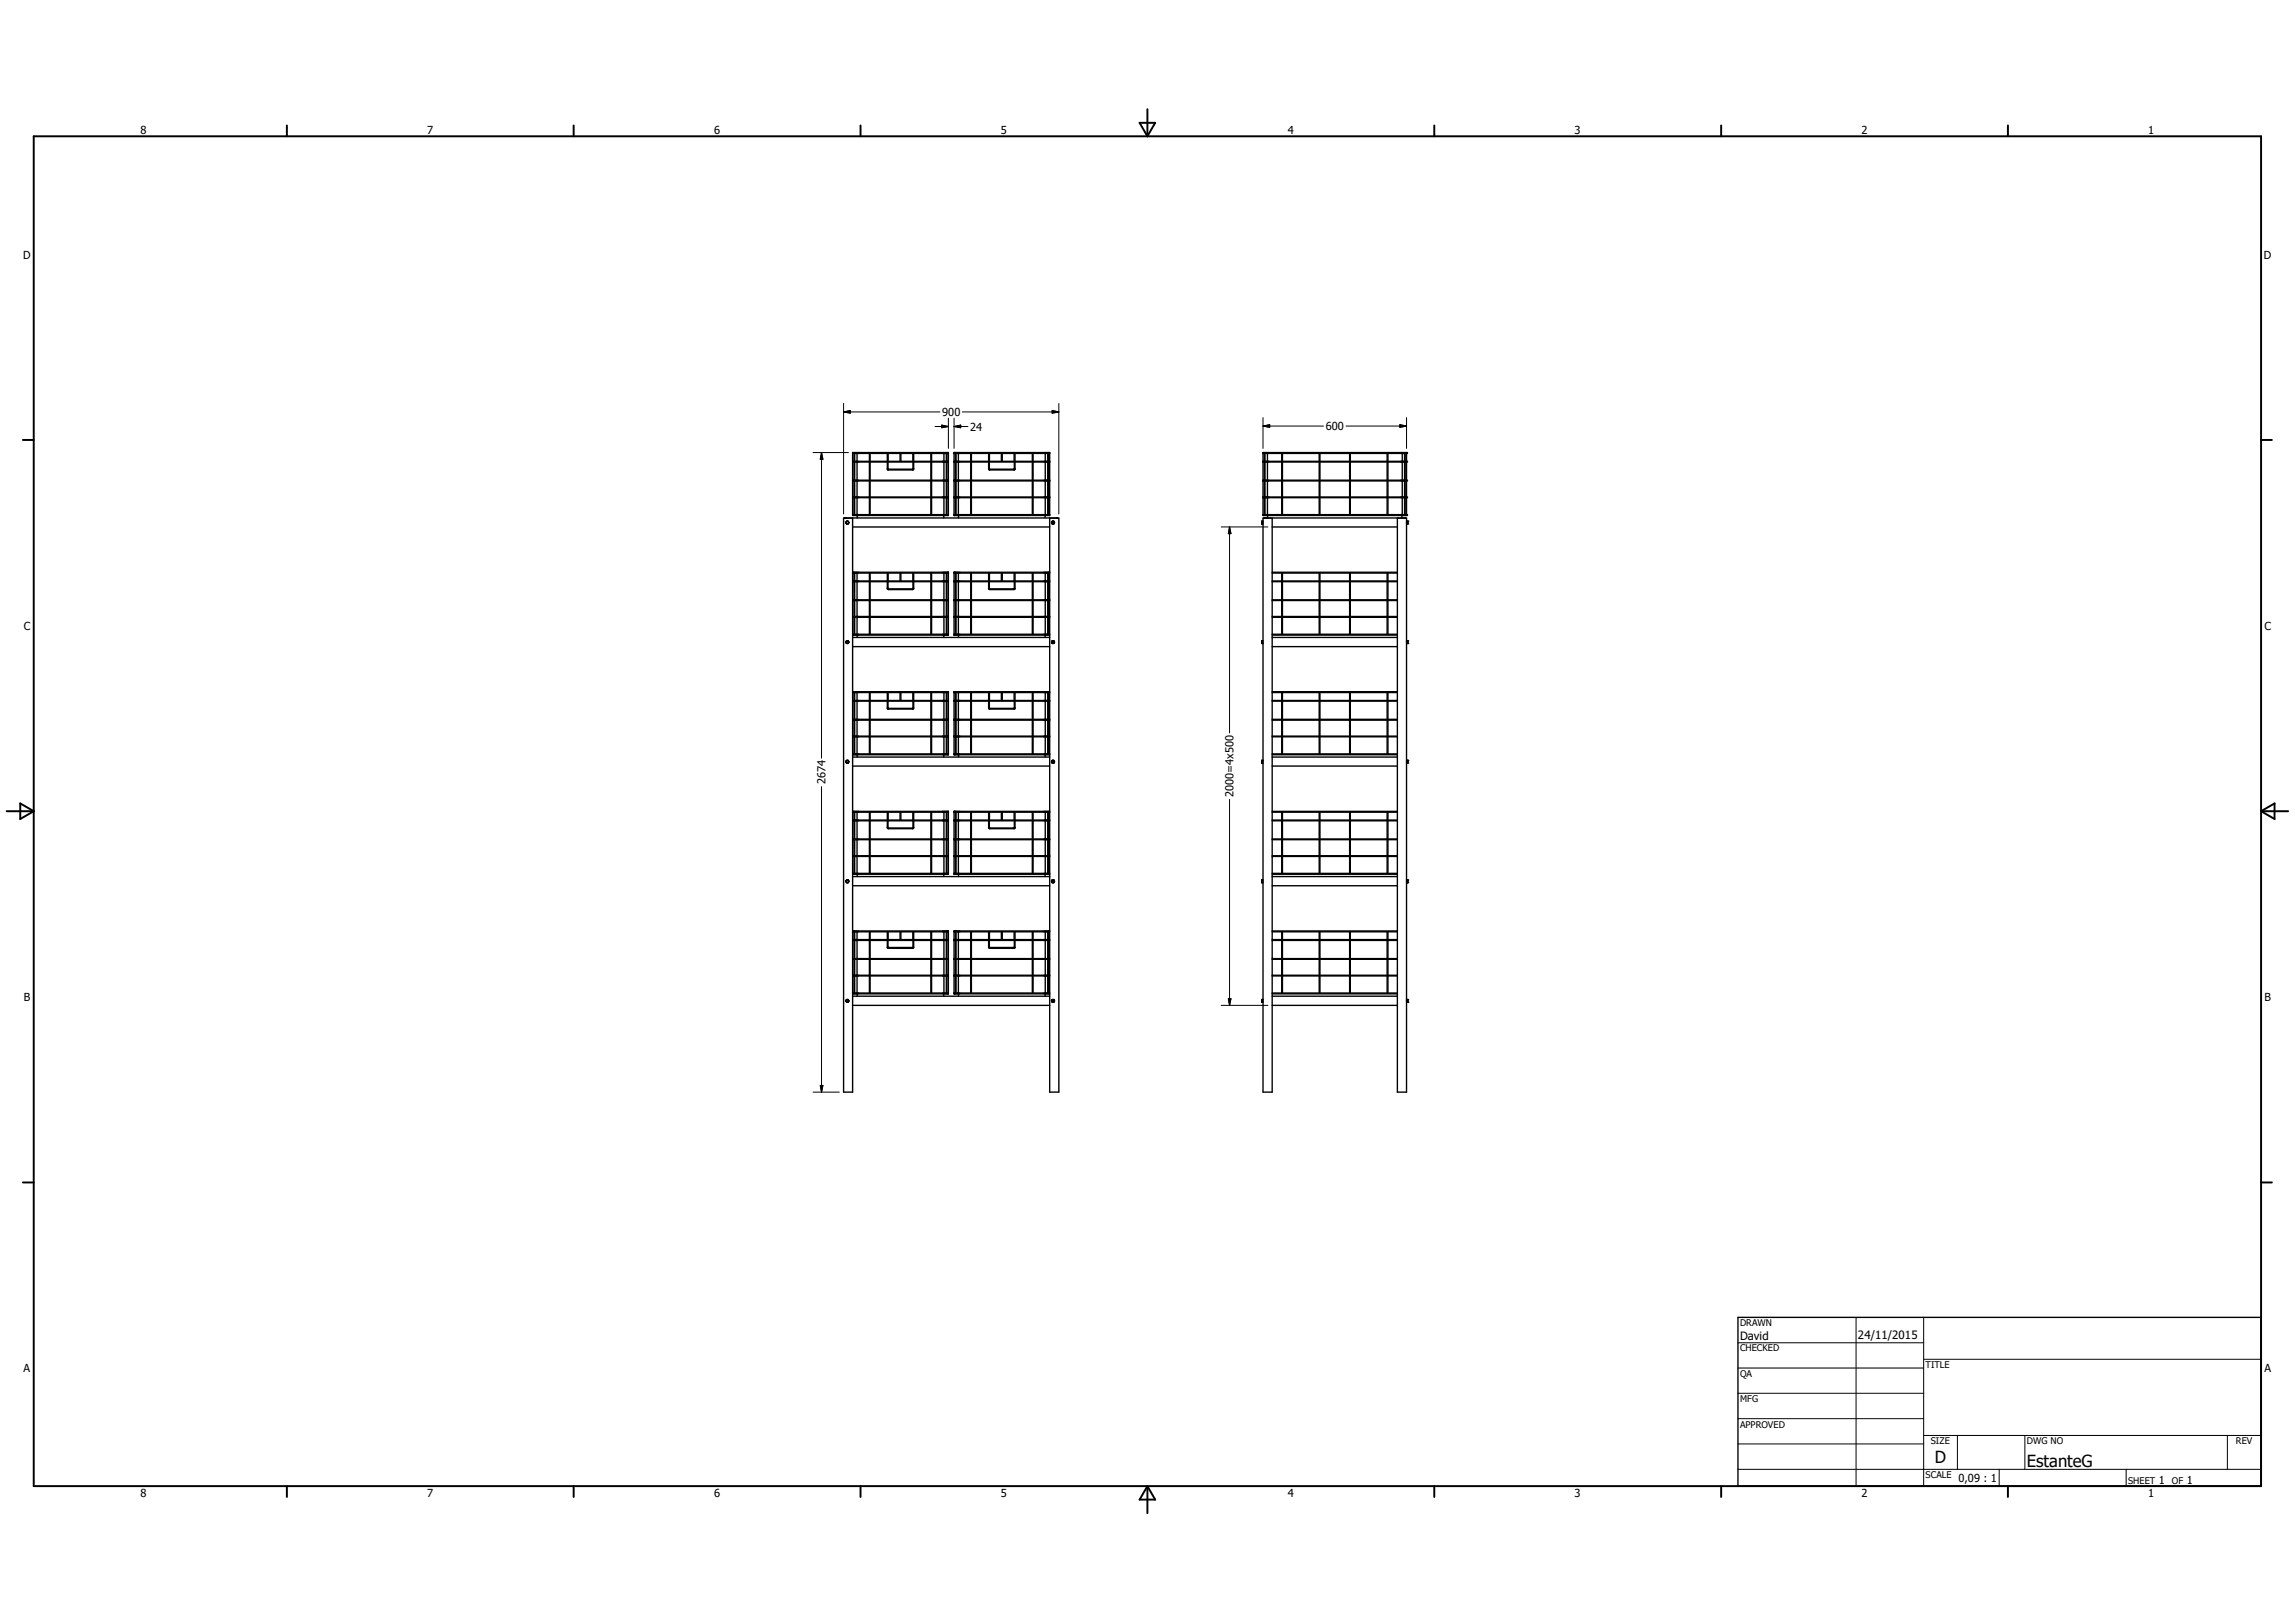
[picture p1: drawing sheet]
<svg xmlns="http://www.w3.org/2000/svg" width="420mm" height="297mm" viewBox="0 0 420 297" stroke-linecap="round" stroke-linejoin="round" font-family="sans-serif">
<defs><g id="words">
<g font-size="3.1">
<text x="354.1" y="267.8">D</text>
<text x="370.9" y="268.4">EstanteG</text>
</g>
<g font-size="2.1">
<text x="318.4" y="245.3">David</text>
<text x="340" y="245">24/11/2015</text>
</g>
<g font-size="2">
<text x="25.7" y="24.5">8</text>
<text x="78.2" y="24.5">7</text>
<text x="130.7" y="24.5">6</text>
<text x="183.2" y="24.5">5</text>
<text x="235.7" y="24.5">4</text>
<text x="288.2" y="24.5">3</text>
<text x="340.7" y="24.5">2</text>
<text x="393.1" y="24.5">1</text>
<text x="4.2" y="47.3">D</text>
<text x="414.3" y="47.3">D</text>
<text x="172.4" y="76.1">900</text>
<text x="177.5" y="78.8">24</text>
<text x="242.6" y="78.7">600</text>
<text x="4.4" y="115.2">C</text>
<text x="414.4" y="115.2">C</text>
<text x="151.1" y="143.6" transform="rotate(-90 151.1 143.6)">2674</text>
<text x="225.8" y="145.9" transform="rotate(-90 225.8 145.9)">2000=4x500</text>
<text x="4.4" y="183.1">B</text>
<text x="414.4" y="183.1">B</text>
<text x="4.3" y="251.1">A</text>
<text x="414.4" y="251.1">A</text>
<text x="25.7" y="273.9">8</text>
<text x="78.2" y="273.9">7</text>
<text x="130.7" y="273.9">6</text>
<text x="183.2" y="273.9">5</text>
<text x="235.7" y="273.9">4</text>
<text x="288.2" y="273.9">3</text>
<text x="340.7" y="273.9">2</text>
<text x="358.4" y="271.2">0,09 : 1</text>
<text x="393.1" y="273.9">1</text>
<text x="395.1" y="271.6">1</text>
<text x="400.2" y="271.6">1</text>
</g>
<g font-size="1.7">
<text x="318.4" y="242.7">DRAWN</text>
<text x="318.4" y="252">QA</text>
<text x="318.4" y="247.3">CHECKED</text>
<text x="352.4" y="250.4">TITLE</text>
<text x="318.4" y="256.6">MFG</text>
<text x="318.4" y="261.2">APPROVED</text>
<text x="353.4" y="264.3">SIZE</text>
<text x="370.9" y="264.3">DWG NO</text>
<text x="409.2" y="264.3">REV</text>
<text x="352.4" y="270.5">SCALE</text>
<text x="389.5" y="271.6">SHEET</text>
<text x="397.5" y="271.6">OF</text>
</g>
</g></defs>
<g fill="none" stroke="#000" stroke-width=".25">
<path d="M154.6 94.8h.1M154.8 94.8h.1M154.8 95.6l.1 .1M154.9 95.7v.2l.3-.1M154.9 95.7l.3 .1M154.9 95.5l-.1 .1M155 95.4l-.1 .1M155.1 95.4h.1M155.2 95.4l.1 .2M155.2 95.4l-.3 .1M155.3 95.7l-.1 .1M155.3 95.6v.1"/>
<path d="M156 82.8h17.6v11.5h-17.6zM156 94.8v105.1h-1.6v-105.1h39.4v105.1h-1.7v-105.1M156 96.4h36.1M156 83h.3v1.4h-.3M156 84.5h.3v3.4h-.3M156 88h.3v2.9h-.3M156 91.1h.3v3.1h-.3M156.4 83h2.7v1.4h-2.7zM156.4 84.5h2.7v3.4h-2.7zM156.4 88h2.7v2.9h-2.7zM156.4 91.1h2.7v3.1h-2.7zM156.8 83v1.4"/>
<path d="M156.8 84.5v3.4M156.8 88v2.9M156.8 91.1v3.1M156.9 94.3v.5M159.2 83h3.2v1.4h-3.2zM159.2 84.5h11.2v3.4h-11.2zM159.2 88h11.2v2.9h-11.2zM159.2 91.1h11.2v3.1h-11.2zM162.4 84.5v1.3l.1 .2h4.6l.1-1.5M162.5 84.5l.1 1.4h4.4l.1-1.4M162.5 83h2.2v1.4h-2.2zM164.9 83h2.2v1.4h-2.2z"/>
<path d="M167.2 83h3.2v1.4h-3.2zM170.5 83h2.7v1.4h-2.7zM170.5 84.5h2.7v3.4h-2.7zM170.5 88h2.7v2.9h-2.7zM170.5 91.1h2.7v3.1h-2.7zM172.7 94.3v.5M172.7 83v1.4M172.7 84.5v3.4M172.7 88v2.9M172.7 91.1v3.1M173.6 83h-.3v1.4h.3M173.6 84.5h-.3v3.4h.3"/>
<path d="M173.6 88h-.3v2.9h.3M173.6 91.1h-.3v3.1h.3M174.6 94.3h.1M174.6 83h.1M174.6 84.4h.1M174.6 84.5h.1M174.6 87.9h.1M174.6 88h.1M174.6 90.9h.1M174.6 91.1h.1M174.6 94.2h.1M174.6 82.8h.1"/>
<path d="M174.6 82.8h17.5v11.5h-17.5M174.6 83h.3v1.4h-.3M174.6 84.5h.3v3.4h-.3M174.6 88h.3v2.9h-.3M174.6 91.1h.3v3.1h-.3M174.6 82.8v11.5M175 83h2.6v1.4h-2.6zM175 84.5h2.6v3.4h-2.6zM175 88h2.6v2.9h-2.6zM175 91.1h2.6v3.1h-2.6zM175.4 83v1.4M175.4 84.5v3.4"/>
<path d="M175.4 88v2.9M175.4 91.1v3.1M175.4 94.3v.5M177.8 83h3.1v1.4h-3.1zM177.8 84.5h11.1v3.4h-11.1zM177.8 88h11.1v2.9h-11.1zM177.8 91.1h11.1v3.1h-11.1zM180.9 84.5v1.3l.2 .2h4.5l.2-.2v-1.3M181.1 84.5v1.4h4.5v-1.4M181.1 83h2.2v1.4h-2.2zM183.4 83h2.2v1.4h-2.2zM185.8 83h3.1v1.4h-3.1z"/>
<path d="M189.1 83h2.6v1.4h-2.6zM189.1 84.5h2.6v3.4h-2.6zM189.1 88h2.6v2.9h-2.6zM189.1 91.1h2.6v3.1h-2.6zM191.3 94.3v.5M191.3 83v1.4M191.3 84.5v3.4M191.3 88v2.9M191.3 91.1v3.1M192.1 83h-.3v1.4h.3M192.1 84.5h-.3v3.4h.3M192.1 88h-.3v2.9h.3"/>
<path d="M192.1 91.1h-.3v3.1h.3M192.5 95.6v.1M192.5 95.7l.2 .2 .2-.2M192.5 95.7l.1 .2h.3v-.2M192.5 95.5l.1-.1 .3 .1M192.5 95.5v.1M192.6 95.4l-.1 .1M192.8 95.4l.1 .1M192.9 95.5v.2M193.3 94.8h.1M193.4 94.8h.1M193.5 94.8h.1"/>
<path d="M230.9 95.4h.1M230.9 95.9h.1M230.9 95.4h.2M230.9 95.9h.2M230.9 95.4v.5M230.9 95.8l.1 .1M230.9 95.6h.1M231 95.6l-.1 .1M231 95.4h-.1M231 95.6h.1M231.1 83h.3v1.4h-.3M231.1 84.5h.3v3.4h-.3"/>
<path d="M231.1 88h.3v2.9h-.3M231.1 91.1h.3v3.1h-.3M231.4 94.8h.1M231.5 83h3.1v1.4h-3.1zM231.5 84.5h3.1v3.4h-3.1zM231.5 88h3.1v2.9h-3.1zM231.5 91.1h3.1v3.1h-3.1zM231.5 94.8h.1M231.6 94.8h.1M232 83v1.4M232 84.5v3.4M232 88v2.9"/>
<path d="M232 91.1v3.1M232 94.3v.5M232.8 94.8v105.1h-1.7v-105.1h26.3v105.1h-1.7v-105.1M232.8 96.4h22.9M234.7 83h6.7v1.4h-6.7zM234.7 84.5h6.7v3.4h-6.7zM234.7 88h6.7v2.9h-6.7zM234.7 91.1h6.7v3.1h-6.7zM241.6 83h5.4v1.4h-5.4zM241.6 84.5h5.4v3.4h-5.4zM241.6 88h5.4v2.9h-5.4zM241.6 91.1h5.4v3.1h-5.4z"/>
<path d="M247.1 83h6.7v1.4h-6.7zM247.1 84.5h6.7v3.4h-6.7zM247.1 88h6.7v2.9h-6.7zM247.1 91.1h6.7v3.1h-6.7zM254 83h3v1.4h-3zM254 84.5h3v3.4h-3zM254 88h3v2.9h-3zM254 91.1h3v3.1h-3zM256.6 94.3v.5M256.6 83v1.4M256.6 84.5v3.4M256.6 88v2.9"/>
<path d="M256.6 91.1v3.1M257 94.8h.1M257.2 94.8h.1M257.4 83h.1M257.4 84.4h.1M257.4 84.5h.1M257.4 87.9h.1M257.4 88h.1M257.4 90.9h.1M257.4 91.1h.1M257.4 94.2h.1M257.4 94.3h.1"/>
<path d="M257.4 82.8h.1M257.4 95.4h.2M257.4 95.9h.2M257.4 83h-.3v1.4h.3M257.4 84.5h-.3v3.4h.3M257.4 88h-.3v2.9h.3M257.4 91.1h-.3v3.1h.3M257.4 82.8h-26.3v11.5h26.3M257.4 82.8v11.5M257.4 95.6h.2M257.6 95.4h.1M257.6 95.6v.1"/>
<path d="M257.6 95.9h.1M257.6 95.4v.5M257.6 95.6h.1M257.6 95.8v.1M154.8 117.4v.2M154.8 117.5v.1M154.8 117.6h.1M154.9 117.6l.3 .1M154.9 117.6l.1 .1M155.2 117.7h-.1M155.2 117.3h-.1l-.3 .1M155.2 117.3l.1 .1"/>
<path d="M155.2 117.3h-.3l-.1 .2M155.2 117.3l.1 .2M155.3 117.5v.1M155.3 117.6l-.1 .1M155.3 117.4v.2M156 116.6h36.1M156 118.3h36.1M156 104.7h17.6v11.5h-17.6M156 104.9h.3v1.4h-.3M156 106.4h.3v3.4h-.3M156 109.9h.3v2.9h-.3M156 113h.3v3.1h-.3"/>
<path d="M156.4 104.9h2.7v1.4h-2.7zM156.4 106.4h2.7v3.4h-2.7zM156.4 109.9h2.7v2.9h-2.7zM156.4 113h2.7v3.1h-2.7zM156.8 104.9v1.4M156.8 106.4v3.4M156.8 109.9v2.9M156.8 113v3.1M156.9 116.2v.4M159.2 104.9h3.2v1.4h-3.2zM159.2 106.4h11.2v3.4h-11.2zM159.2 109.9h11.2v2.9h-11.2z"/>
<path d="M159.2 113h11.2v3.1h-11.2zM162.4 106.4v1.3l.2 .2h4.4l.2-.2v-1.3M162.5 106.4l.1 1.4h4.4l.1-1.4M162.5 104.9h2.2v1.4h-2.2zM164.9 104.9h2.2v1.4h-2.2zM167.2 104.9h3.2v1.4h-3.2zM170.5 104.9h2.7v1.4h-2.7zM170.5 106.4h2.7v3.4h-2.7zM170.5 109.9h2.7v2.9h-2.7zM170.5 113h2.7v3.1h-2.7zM172.7 116.2v.4M172.7 104.9v1.4"/>
<path d="M172.7 106.4v3.4M172.7 109.9v2.9M172.7 113v3.1M173.6 104.9h-.3v1.4h.3M173.6 106.4h-.3v3.4h.3M173.6 109.9h-.3v2.9h.3M173.6 113h-.3v3.1h.3M174.6 116.2h.1M174.6 104.9h.1M174.6 106.3h.1M174.6 106.4h.1M174.6 109.8h.1"/>
<path d="M174.6 109.9h.1M174.6 112.8h.1M174.6 113h.1M174.6 116.1h.1M174.6 104.7h.1M174.6 104.7v11.5M174.6 104.9h.3v1.4h-.3M174.6 106.4h.3v3.4h-.3M174.6 109.9h.3v2.9h-.3M174.6 113h.3v3.1h-.3M174.6 116.2h17.5M174.6 104.7h17.5"/>
<path d="M175 104.9h2.6v1.4h-2.6zM175 106.4h2.6v3.4h-2.6zM175 109.9h2.6v2.9h-2.6zM175 113h2.6v3.1h-2.6zM175.4 104.9v1.4M175.4 106.4v3.4M175.4 109.9v2.9M175.4 113v3.1M175.4 116.2v.4M177.8 104.9h3.1v1.4h-3.1zM177.8 106.4h11.1v3.4h-11.1zM177.8 109.9h11.1v2.9h-11.1z"/>
<path d="M177.8 113h11.1v3.1h-11.1zM180.9 106.4v1.3l.3 .2h4.3l.3-.2v-1.3M181.1 106.4l.1 1.4h4.3l.1-1.4M181.1 104.9h2.2v1.4h-2.2zM183.4 104.9h2.2v1.4h-2.2zM185.8 104.9h3.1v1.4h-3.1zM189.1 104.9h2.6v1.4h-2.6zM189.1 106.4h2.6v3.4h-2.6zM189.1 109.9h2.6v2.9h-2.6zM189.1 113h2.6v3.1h-2.6zM191.3 116.2v.4M191.3 104.9v1.4"/>
<path d="M191.3 106.4v3.4M191.3 109.9v2.9M191.3 113v3.1M192.1 104.9h-.3v1.4h.3M192.1 106.4h-.3v3.4h.3M192.1 109.9h-.3v2.9h.3M192.1 113h-.3v3.1h.3M192.5 117.4v.2M192.5 117.5v.1M192.5 117.6h.1M192.5 117.6l.1 .1 .3-.1M192.5 117.6l.1 .1"/>
<path d="M192.9 117.4v.2M192.9 117.6l-.1 .1M192.9 117.4v-.1h-.3l-.1 .2M192.9 117.4l-.2-.1-.2 .1M230.9 117.7h.1M230.9 117.3h.1M230.9 117.7h.2M230.9 117.3h.2M230.9 117.3v.4M230.9 117.4l.1 .1M231 117.5l-.1 .1M231 117.3h-.1"/>
<path d="M231 117.5h.1M232.8 116.6h22.9M232.8 118.3h22.9M232.8 104.9h1.8v1.4h-1.8M232.8 106.4h1.8v3.4h-1.8M232.8 109.9h1.8v2.9h-1.8M232.8 113h1.8v3.1h-1.8M232.8 116.2h22.9M232.8 104.7h22.9M234.7 104.9h6.7v1.4h-6.7zM234.7 106.4h6.7v3.4h-6.7zM234.7 109.9h6.7v2.9h-6.7z"/>
<path d="M234.7 113h6.7v3.1h-6.7zM241.6 104.9h5.4v1.4h-5.4zM241.6 106.4h5.4v3.4h-5.4zM241.6 109.9h5.4v2.9h-5.4zM241.6 113h5.4v3.1h-5.4zM247.1 104.9h6.7v1.4h-6.7zM247.1 106.4h6.7v3.4h-6.7zM247.1 109.9h6.7v2.9h-6.7zM247.1 113h6.7v3.1h-6.7zM255.7 104.9h-1.7v1.4h1.7M255.7 106.4h-1.7v3.4h1.7M255.7 109.9h-1.7v2.9h1.7"/>
<path d="M255.7 113h-1.7v3.1h1.7M257.4 117.7h.2M257.4 117.3h.2M257.4 117.5h.2M257.6 117.3h.1M257.6 117.5v.1M257.6 117.7h.1M257.6 117.3v.4M257.6 117.4v.1M154.8 139.4l.1 .1M154.9 139.3l-.1 .1M154.9 139.5v.1h.3"/>
<path d="M154.9 139.5l.3 .1M154.9 139.3l-.1 .2M155 139.2l-.1 .1M155.1 139.2h.1M155.2 139.2l.1 .1M155.2 139.2h-.3v.1M155.3 139.3v.1M155.3 139.4l-.1 .2M156 138.5h36.1M156 126.6h17.6v11.5h-17.6M156 126.7h.3v1.5h-.3M156 128.3h.3v3.3h-.3"/>
<path d="M156 131.8h.3v2.9h-.3M156 134.8h.3v3.2h-.3M156.4 126.7h2.7v1.5h-2.7zM156.4 128.3h2.7v3.3h-2.7zM156.4 131.8h2.7v2.9h-2.7zM156.4 134.8h2.7v3.2h-2.7zM156.8 126.7v1.5M156.8 128.3v3.3M156.8 131.8v2.9M156.8 134.8v3.2M156.9 138.1v.4M159.2 126.7h3.2v1.5h-3.2z"/>
<path d="M159.2 128.3h11.2v3.3h-11.2zM159.2 131.8h11.2v2.9h-11.2zM159.2 134.8h11.2v3.2h-11.2zM162.4 128.3v1.3l.1 .2h4.6l.1-.2v-1.3M162.5 128.3l.1 1.3h4.4l.1-1.3M162.5 126.7h2.2v1.5h-2.2zM164.9 126.7h2.2v1.5h-2.2zM167.2 126.7h3.2v1.5h-3.2zM170.5 126.7h2.7v1.5h-2.7zM170.5 128.3h2.7v3.3h-2.7zM170.5 131.8h2.7v2.9h-2.7zM170.5 134.8h2.7v3.2h-2.7z"/>
<path d="M172.7 138.1v.4M172.7 126.7v1.5M172.7 128.3v3.3M172.7 131.8v2.9M172.7 134.8v3.2M173.6 126.7h-.3v1.5h.3M173.6 128.3h-.3v3.3h.3M173.6 131.8h-.3v2.9h.3M173.6 134.8h-.3v3.2h.3M174.6 138.1h.1M174.6 126.7h.1M174.6 128.2h.1"/>
<path d="M174.6 128.3h.1M174.6 131.6h.1M174.6 131.8h.1M174.6 134.7h.1M174.6 134.8h.1M174.6 138h.1M174.6 126.6h.1M174.6 126.6v11.5M174.6 126.7h.3v1.5h-.3M174.6 128.3h.3v3.3h-.3M174.6 131.8h.3v2.9h-.3M174.6 134.8h.3v3.2h-.3"/>
<path d="M174.6 138.1h17.5M174.6 126.6h17.5M175 126.7h2.6v1.5h-2.6zM175 128.3h2.6v3.3h-2.6zM175 131.8h2.6v2.9h-2.6zM175 134.8h2.6v3.2h-2.6zM175.4 126.7v1.5M175.4 128.3v3.3M175.4 131.8v2.9M175.4 134.8v3.2M175.4 138.1v.4M177.8 126.7h3.1v1.5h-3.1z"/>
<path d="M177.8 128.3h11.1v3.3h-11.1zM177.8 131.8h11.1v2.9h-11.1zM177.8 134.8h11.1v3.2h-11.1zM180.9 128.3v1.3l.2 .2h4.5l.2-.2v-1.3M181.1 128.3v1.3h4.5v-1.3M181.1 126.7h2.2v1.5h-2.2zM183.4 126.7h2.2v1.5h-2.2zM185.8 126.7h3.1v1.5h-3.1zM189.1 126.7h2.6v1.5h-2.6zM189.1 128.3h2.6v3.3h-2.6zM189.1 131.8h2.6v2.9h-2.6zM189.1 134.8h2.6v3.2h-2.6z"/>
<path d="M191.3 138.1v.4M191.3 126.7v1.5M191.3 128.3v3.3M191.3 131.8v2.9M191.3 134.8v3.2M192.1 126.7h-.3v1.5h.3M192.1 128.3h-.3v3.3h.3M192.1 131.8h-.3v2.9h.3M192.1 134.8h-.3v3.2h.3M192.5 139.4v.1M192.5 139.3v.1M192.5 139.3l.1-.1h.3v.1"/>
<path d="M192.5 139.3v.2M192.6 139.2l-.1 .1M192.8 139.2l.1 .1M192.9 139.3v.3h-.3l-.1-.1M192.9 139.3l.1 .1-.1 .2-.4-.1M230.9 139.2h.1M230.9 139.6h.1M230.9 139.2h.2M230.9 139.6h.2M230.9 139.2v.4M230.9 139.3l.1 .1M231 139.4l-.1 .1"/>
<path d="M231 139.2h-.1M231 139.4h.1M232.8 138.5h22.9M232.8 126.7h1.8v1.5h-1.8M232.8 128.3h1.8v3.3h-1.8M232.8 131.8h1.8v2.9h-1.8M232.8 134.8h1.8v3.2h-1.8M232.8 138.1h22.9M232.8 126.6h22.9M234.7 126.7h6.7v1.5h-6.7zM234.7 128.3h6.7v3.3h-6.7zM234.7 131.8h6.7v2.9h-6.7z"/>
<path d="M234.7 134.8h6.7v3.2h-6.7zM241.6 126.7h5.4v1.5h-5.4zM241.6 128.3h5.4v3.3h-5.4zM241.6 131.8h5.4v2.9h-5.4zM241.6 134.8h5.4v3.2h-5.4zM247.1 126.7h6.7v1.5h-6.7zM247.1 128.3h6.7v3.3h-6.7zM247.1 131.8h6.7v2.9h-6.7zM247.1 134.8h6.7v3.2h-6.7zM255.7 126.7h-1.7v1.5h1.7M255.7 128.3h-1.7v3.3h1.7M255.7 131.8h-1.7v2.9h1.7"/>
<path d="M255.7 134.8h-1.7v3.2h1.7M257.4 139.2h.2M257.4 139.6h.2M257.4 139.4h.2M257.6 139.2h.1M257.6 139.4v.1M257.6 139.6h.1M257.6 139.2v.4M257.6 139.3v.1M156 140.2h36.1M156 148.5h17.6v11.5h-17.6M156 148.6h.3v1.5h-.3"/>
<path d="M156 150.2h.3v3.3h-.3M156 153.7h.3v2.9h-.3M156 156.7h.3v3.1h-.3M156.4 148.6h2.7v1.5h-2.7zM156.4 150.2h2.7v3.3h-2.7zM156.4 153.7h2.7v2.9h-2.7zM156.4 156.7h2.7v3.1h-2.7zM156.8 148.6v1.5M156.8 150.2v3.3M156.8 153.7v2.9M156.8 156.7v3.1M156.9 160v.4"/>
<path d="M159.2 148.6h3.2v1.5h-3.2zM159.2 150.2h11.2v3.3h-11.2zM159.2 153.7h11.2v2.9h-11.2zM159.2 156.7h11.2v3.1h-11.2zM162.4 150.2v1.3l.1 .1h4.6l.1-.1v-1.3M162.5 150.2l.1 1.3h4.4l.1-1.3M162.5 148.6h2.2v1.5h-2.2zM164.9 148.6h2.2v1.5h-2.2zM167.2 148.6h3.2v1.5h-3.2zM170.5 148.6h2.7v1.5h-2.7zM170.5 150.2h2.7v3.3h-2.7zM170.5 153.7h2.7v2.9h-2.7z"/>
<path d="M170.5 156.7h2.7v3.1h-2.7zM172.7 160v.4M172.7 148.6v1.5M172.7 150.2v3.3M172.7 153.7v2.9M172.7 156.7v3.1M173.6 148.6h-.3v1.5h.3M173.6 150.2h-.3v3.3h.3M173.6 153.7h-.3v2.9h.3M173.6 156.7h-.3v3.1h.3M174.6 160h.1M174.6 148.6h.1"/>
<path d="M174.6 150.1h.1M174.6 150.2h.1M174.6 153.5h.1M174.6 153.7h.1M174.6 156.6h.1M174.6 156.7h.1M174.6 159.8h.1M174.6 148.5h.1M174.6 148.5v11.5M174.6 148.6h.3v1.5h-.3M174.6 150.2h.3v3.3h-.3M174.6 153.7h.3v2.9h-.3"/>
<path d="M174.6 156.7h.3v3.1h-.3M174.6 160h17.5M174.6 148.5h17.5M175 148.6h2.6v1.5h-2.6zM175 150.2h2.6v3.3h-2.6zM175 153.7h2.6v2.9h-2.6zM175 156.7h2.6v3.1h-2.6zM175.4 148.6v1.5M175.4 150.2v3.3M175.4 153.7v2.9M175.4 156.7v3.1M175.4 160v.4"/>
<path d="M177.8 148.6h3.1v1.5h-3.1zM177.8 150.2h11.1v3.3h-11.1zM177.8 153.7h11.1v2.9h-11.1zM177.8 156.7h11.1v3.1h-11.1zM180.9 150.2v1.3l.2 .1h4.5l.2-.1v-1.3M181.1 150.2v1.3M181.1 148.6h2.2v1.5h-2.2zM181.1 151.5h.1M181.1 151.5h4.5M183.4 148.6h2.2v1.5h-2.2zM185.6 150.2v1.3M185.6 151.5h.1"/>
<path d="M185.8 148.6h3.1v1.5h-3.1zM189.1 148.6h2.6v1.5h-2.6zM189.1 150.2h2.6v3.3h-2.6zM189.1 153.7h2.6v2.9h-2.6zM189.1 156.7h2.6v3.1h-2.6zM191.3 160v.4M191.3 148.6v1.5M191.3 150.2v3.3M191.3 153.7v2.9M191.3 156.7v3.1M192.1 148.6h-.3v1.5h.3M192.1 150.2h-.3v3.3h.3"/>
<path d="M192.1 153.7h-.3v2.9h.3M192.1 156.7h-.3v3.1h.3M232.8 140.2h22.9M232.8 148.6h1.8v1.5h-1.8M232.8 150.2h1.8v3.3h-1.8M232.8 153.7h1.8v2.9h-1.8M232.8 156.7h1.8v3.1h-1.8M232.8 160h22.9M232.8 148.5h22.9M234.7 148.6h6.7v1.5h-6.7zM234.7 150.2h6.7v3.3h-6.7zM234.7 153.7h6.7v2.9h-6.7z"/>
<path d="M234.7 156.7h6.7v3.1h-6.7zM241.6 148.6h5.4v1.5h-5.4zM241.6 150.2h5.4v3.3h-5.4zM241.6 153.7h5.4v2.9h-5.4zM241.6 156.7h5.4v3.1h-5.4zM247.1 148.6h6.7v1.5h-6.7zM247.1 150.2h6.7v3.3h-6.7zM247.1 153.7h6.7v2.9h-6.7zM247.1 156.7h6.7v3.1h-6.7zM255.7 148.6h-1.7v1.5h1.7M255.7 150.2h-1.7v3.3h1.7M255.7 153.7h-1.7v2.9h1.7"/>
<path d="M255.7 156.7h-1.7v3.1h1.7M154.9 161.1v.3M154.9 161.4v.1h.3M154.9 161.4l.2 .1h.1M155.2 161.1l-.1-.1-.2 .1M155.2 161.1h.1M155.2 161.1l-.3-.1v.1M155.3 161.1v.3M155.3 161.4l-.1 .1M156 160.4h36.1M156 162.1h36.1M156 170.4h17.6v11.5h-17.6"/>
<path d="M156 170.5h.3v1.4h-.3M156 172.1h.3v3.3h-.3M156 175.5h.3v3h-.3M156 178.6h.3v3.1h-.3M156.4 170.5h2.7v1.4h-2.7zM156.4 172.1h2.7v3.3h-2.7zM156.4 175.5h2.7v3h-2.7zM156.4 178.6h2.7v3.1h-2.7zM156.8 170.5v1.4M156.8 172.1v3.3M156.8 175.5v3M156.8 178.6v3.1"/>
<path d="M159.2 170.5h3.2v1.4h-3.2zM159.2 172.1h11.2v3.3h-11.2zM159.2 175.5h11.2v3h-11.2zM159.2 178.6h11.2v3.1h-11.2zM162.4 172.1v1.3l.2 .1h4.4l.2-.1v-1.3M162.5 172.1l.1 1.3h4.4l.1-1.3M162.5 170.5h2.2v1.4h-2.2zM164.9 170.5h2.2v1.4h-2.2zM167.2 170.5h3.2v1.4h-3.2zM170.5 170.5h2.7v1.4h-2.7zM170.5 172.1h2.7v3.3h-2.7zM170.5 175.5h2.7v3h-2.7z"/>
<path d="M170.5 178.6h2.7v3.1h-2.7zM172.7 170.5v1.4M172.7 172.1v3.3M172.7 175.5v3M172.7 178.6v3.1M173.6 170.5h-.3v1.4h.3M173.6 172.1h-.3v3.3h.3M173.6 175.5h-.3v3h.3M173.6 178.6h-.3v3.1h.3M174.6 170.5h.1M174.6 171.9h.1M174.6 172.1h.1"/>
<path d="M174.6 175.4h.1M174.6 175.5h.1M174.6 178.5h.1M174.6 178.6h.1M174.6 170.4h.1M174.6 170.4v11.5M174.6 170.5h.3v1.4h-.3M174.6 172.1h.3v3.3h-.3M174.6 175.5h.3v3h-.3M174.6 178.6h.3v3.1h-.3M174.6 170.4h17.5M175 170.5h2.6v1.4h-2.6z"/>
<path d="M175 172.1h2.6v3.3h-2.6zM175 175.5h2.6v3h-2.6zM175 178.6h2.6v3.1h-2.6zM175.4 170.5v1.4M175.4 172.1v3.3M175.4 175.5v3M175.4 178.6v3.1M177.8 170.5h3.1v1.4h-3.1zM177.8 172.1h11.1v3.3h-11.1zM177.8 175.5h11.1v3h-11.1zM177.8 178.6h11.1v3.1h-11.1zM180.9 172.1v1.3l.3 .1h4.3l.3-.1v-1.3"/>
<path d="M181.1 172.1v1.3h4.5v-1.3M181.1 170.5h2.2v1.4h-2.2zM183.4 170.5h2.2v1.4h-2.2zM185.8 170.5h3.1v1.4h-3.1zM189.1 170.5h2.6v1.4h-2.6zM189.1 172.1h2.6v3.3h-2.6zM189.1 175.5h2.6v3h-2.6zM189.1 178.6h2.6v3.1h-2.6zM191.3 170.5v1.4M191.3 172.1v3.3M191.3 175.5v3M191.3 178.6v3.1"/>
<path d="M192.1 170.5h-.3v1.4h.3M192.1 172.1h-.3v3.3h.3M192.1 175.5h-.3v3h.3M192.1 178.6h-.3v3.1h.3M192.5 161.1a.25 .25 0 0 1 .4 .1 .25 .25 0 0 1-.2 .3l-.2-.1M192.5 161.1l.1-.1h.3v.2v.3h-.3l-.1-.1M192.5 161.1v.3M230.9 161.5h.1M230.9 161h.1M230.9 161.5h.2M230.9 161h.2M230.9 161v.5"/>
<path d="M230.9 161.2l.1 .1M231 161.3h-.1M231 161l-.1 .1M231 161.3h.1M232.8 160.4h22.9M232.8 162.1h22.9M232.8 170.5h1.8v1.4h-1.8M232.8 172.1h1.8v3.3h-1.8M232.8 175.5h1.8v3h-1.8M232.8 178.6h1.8v3.1h-1.8M232.8 170.4h22.9M234.7 170.5h6.7v1.4h-6.7z"/>
<path d="M234.7 172.1h6.7v3.3h-6.7zM234.7 175.5h6.7v3h-6.7zM234.7 178.6h6.7v3.1h-6.7zM241.6 170.5h5.4v1.4h-5.4zM241.6 172.1h5.4v3.3h-5.4zM241.6 175.5h5.4v3h-5.4zM241.6 178.6h5.4v3.1h-5.4zM247.1 170.5h6.7v1.4h-6.7zM247.1 172.1h6.7v3.3h-6.7zM247.1 175.5h6.7v3h-6.7zM247.1 178.6h6.7v3.1h-6.7zM255.7 170.5h-1.7v1.4h1.7"/>
<path d="M255.7 172.1h-1.7v3.3h1.7M255.7 175.5h-1.7v3h1.7M255.7 178.6h-1.7v3.1h1.7M257.4 161.5h.2M257.4 161h.2M257.4 161.3h.2M257.6 161v.1M257.6 161.3h.1M257.6 161h.1M257.6 161.5h.1M257.6 161v.5M257.6 161.2v.1"/>
<path d="M154.8 183.1l.1 .2M154.9 183.3v.1l.3-.1M154.9 183.3l.1 .1M154.9 183l.2-.1 .2 .1M154.9 183l-.1 .1M154.9 183v-.1h.3l.1 .1M155.2 183.3l-.1 .1M155.3 183.3h-.1M155.3 183v.1M155.3 183.1v.2M156 182.3h36.1M156 184h36.1"/>
<path d="M156.9 181.9v.4M172.7 181.9v.4M174.6 181.9h.1M174.6 181.7h.1M174.6 181.9h17.5M175.4 181.9v.4M191.3 181.9v.4M192.5 183.1v.2M192.5 183.3l.1 .1h.3v-.1M192.5 183l.1-.1h.3v.1M192.5 183.3l.1 .1M192.5 183l.2-.1 .2 .1"/>
<path d="M192.5 183v.1M192.9 183v.3M192.9 183.3l-.1 .1M230.9 183.4h.1M230.9 182.9h.1M230.9 183.4h.2M230.9 182.9h.2M230.9 182.9v.5M230.9 183.3l.1 .1M230.9 183.1l.1 .1M231 183.2h-.1M231 182.9l-.1 .1"/>
<path d="M231 183.2h.1M232.8 182.3h22.9M232.8 184h22.9M232.8 181.9h22.9M257.4 183.4h.2M257.4 182.9h.2M257.4 183.2h.2M257.6 182.9v.1M257.6 183.2h.1M257.6 183.4h.1M257.6 182.9h.1M257.6 182.9v.5"/>
<path d="M257.6 183.1v.1M257.6 183.3v.1M318.1 241.1h95.7v30.9h-95.7z"/>
</g>
<g fill="none" stroke="#000" stroke-width=".36">
<path d="M210 20v4.9M6.2 24.9h407.6v247.1h-407.6zM52.5 23v1.9M105 23v1.9M157.5 23v1.9M208.6 22.5h2.8l-1.4 2.4zM262.5 23v1.9M315 23v1.9M367.5 23v1.9M4.2 80.5h2M413.8 80.5h2M1.2 148.4h5"/>
<path d="M3.7 147l2.5 1.4-2.5 1.5zM413.8 148.4h4.9M413.8 148.4l2.5-1.4v2.9zM4.2 216.4h2M413.8 216.4h2M52.5 272v1.9M105 272v1.9M157.5 272v1.9M210 272v4.9M210 272l1.4 2.4h-2.8zM262.5 272v1.9M315 272v1.9"/>
<path d="M367.5 272v1.9"/>
</g>
<g fill="none" stroke="#000" stroke-width=".18">
<path d="M154.4 75.4h17.6M154.4 75.4l1.2-.3v.5zM154.4 73.8v20.2M171.1 78h2.5M172.3 77.8l1.3 .2-1.3 .3zM173.6 76.5v5.6M174.6 78h2.5M174.6 78l1.2-.2v.5zM174.6 76.5v5.6M176.1 75.4h17.7M192.6 75.1l1.2 .3-1.2 .2zM193.8 73.8v20.2"/>
<path d="M231.1 78h11.1M231.1 78l1.3-.3v.5zM231.1 76.4v5.7M246.3 78h11.1M256.2 77.7l1.2 .3-1.2 .2zM257.4 76.4v5.7M148.8 82.8h6.5M150.3 82.8v55.9M150.3 82.8l.3 1.2h-.5zM223.5 96.4h8.5M225 96.4v37.7M225 96.4l.3 1.3h-.5z"/>
<path d="M150.3 144v55.9M225 146.3v37.7M148.8 199.9h4.8M150.1 198.6h.5l-.3 1.3zM223.5 184h8.5M224.8 182.8h.5l-.3 1.2zM318.1 245.7h33.9M318.1 250.3h33.9M318.1 255h33.9M318.1 259.6h33.9M339.7 241.1v30.9M352 248.7h61.8"/>
<path d="M352 241.1v30.9M318.1 264.2h33.9M318.1 268.9h95.7M352 262.7h61.8M358.2 262.7v6.2M365.9 268.9v3.1M370.6 262.7v6.2M389.1 268.9v3.1M407.6 262.7v6.2"/>
</g>
<path d="M154.4 75.4l1.2-.3v.5zM172.3 77.8l1.3 .2-1.3 .3zM174.6 78l1.2-.2v.5zM192.6 75.1l1.2 .3-1.2 .2zM231.1 78l1.3-.3v.5zM256.2 77.7l1.2 .3-1.2 .2zM150.3 82.8l.3 1.2h-.5zM225 96.4l.3 1.3h-.5zM150.1 198.6h.5l-.3 1.3zM224.8 182.8h.5l-.3 1.2z" fill="#000" stroke="#000" stroke-width=".18"/>
<use href="#words"/>
</svg>
